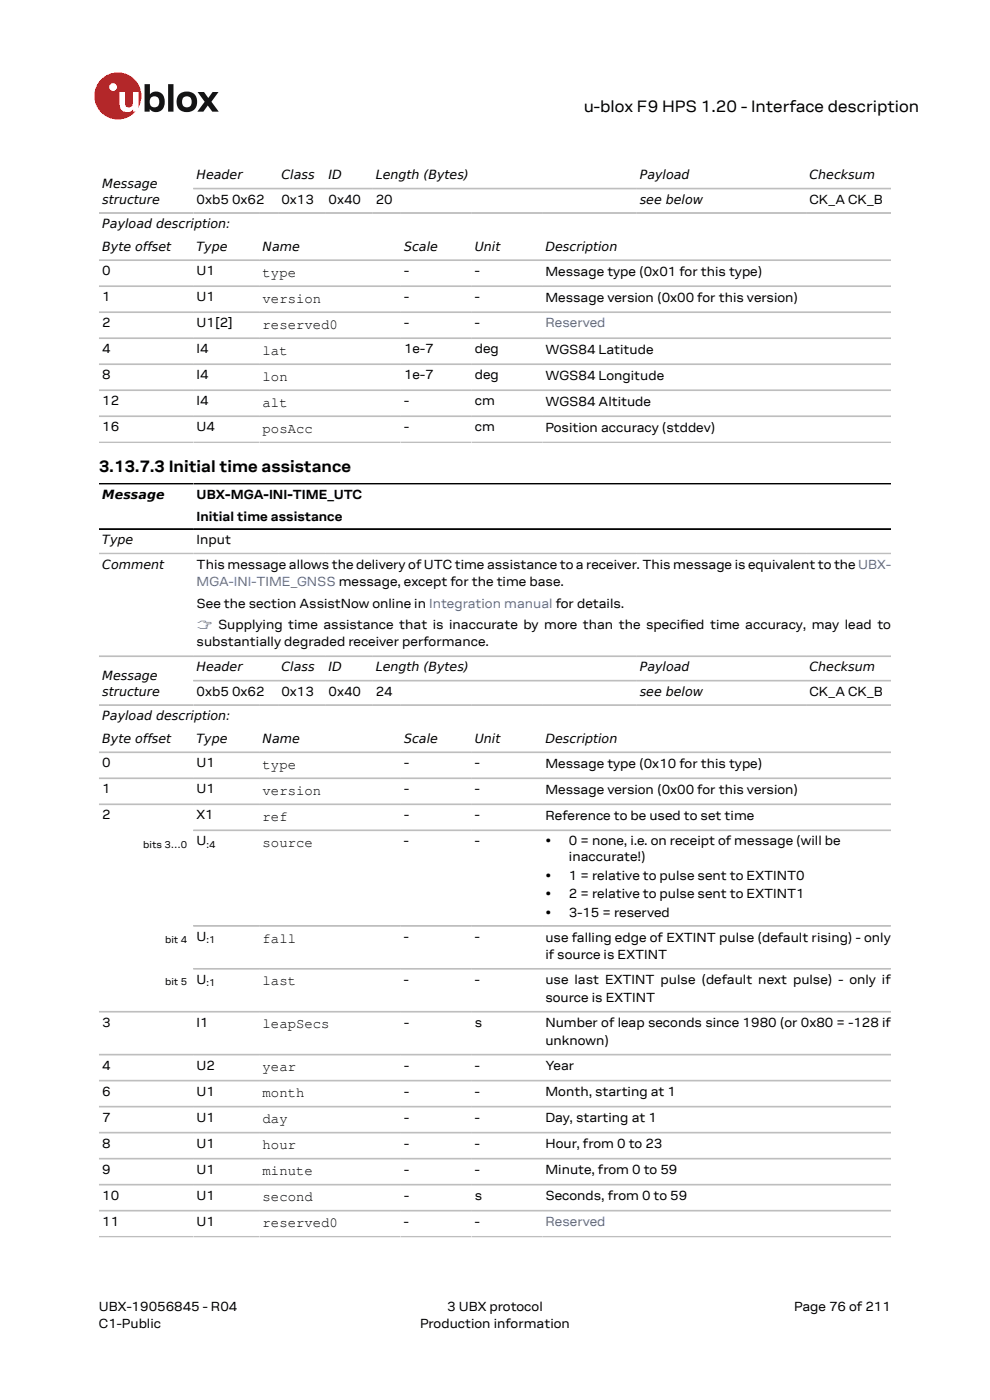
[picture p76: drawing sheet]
<svg xmlns="http://www.w3.org/2000/svg" width="210mm" height="297mm" viewBox="0 0 210 297" stroke-linecap="round" stroke-linejoin="round" font-family="sans-serif">
<defs><g id="words">
<g font-size="3.5">
<text x="123.8" y="23.7">u-blox F9 HPS 1.20 - Interface description</text>
<text x="21" y="100.2">3.13.7.3 Initial time assistance</text>
</g>
<g font-size="3">
<text x="55.7" y="58.7">type</text>
<text x="55.7" y="64.2">version</text>
<text x="55.7" y="69.8">reserved0</text>
<text x="55.7" y="75.3">lat</text>
<text x="55.7" y="80.8">lon</text>
<text x="55.7" y="86.3">alt</text>
<text x="55.7" y="91.8">posAcc</text>
<text x="55.7" y="163.1">type</text>
<text x="55.7" y="168.6">version</text>
<text x="55.7" y="179.7">source</text>
<text x="55.7" y="174.2">ref</text>
<text x="55.7" y="200">fall</text>
<text x="55.7" y="209.1">last</text>
<text x="55.7" y="218.2">leapSecs</text>
<text x="55.7" y="227.3">year</text>
<text x="55.7" y="232.8">month</text>
<text x="55.7" y="238.3">day</text>
<text x="55.7" y="243.8">hour</text>
<text x="55.7" y="249.3">minute</text>
<text x="55.7" y="254.9">second</text>
<text x="55.7" y="260.4">reserved0</text>
</g>
<g font-size="2.8">
<text x="41.7" y="43.2">0xb5 0x62</text>
<text x="59.7" y="43.2">0x13</text>
<text x="69.7" y="43.2">0x40</text>
<text x="79.7" y="43.2">20</text>
<text x="171.7" y="43.2">CK_A CK_B</text>
<text x="21.7" y="58.4">0</text>
<text x="41.7" y="58.4">U1</text>
<text x="85.7" y="58.4">-</text>
<text x="100.7" y="58.4">-</text>
<text x="115.7" y="58.5">Message type (0x01 for this type)</text>
<text x="21.7" y="63.9">1</text>
<text x="41.7" y="63.9">U1</text>
<text x="85.7" y="63.9">-</text>
<text x="100.7" y="63.9">-</text>
<text x="115.7" y="64">Message version (0x00 for this version)</text>
<text x="21.7" y="69.4">2</text>
<text x="41.7" y="69.4">U1[2]</text>
<text x="85.7" y="69.4">-</text>
<text x="100.7" y="69.4">-</text>
<text x="21.7" y="74.9">4</text>
<text x="41.7" y="74.9">I4</text>
<text x="85.7" y="74.9">1e-7</text>
<text x="100.7" y="74.9">deg</text>
<text x="115.7" y="75.1">WGS84 Latitude</text>
<text x="21.7" y="80.4">8</text>
<text x="41.7" y="80.4">I4</text>
<text x="85.7" y="80.4">1e-7</text>
<text x="100.7" y="80.4">deg</text>
<text x="115.7" y="80.6">WGS84 Longitude</text>
<text x="21.7" y="86">12</text>
<text x="41.7" y="86">I4</text>
<text x="85.7" y="86">-</text>
<text x="100.7" y="86">cm</text>
<text x="115.7" y="86.1">WGS84 Altitude</text>
<text x="21.7" y="91.5">16</text>
<text x="41.7" y="91.5">U4</text>
<text x="85.7" y="91.5">-</text>
<text x="100.7" y="91.5">cm</text>
<text x="115.7" y="91.6">Position accuracy (stddev)</text>
<text x="41.7" y="105.9">UBX-MGA-INI-TIME_UTC</text>
<text x="41.7" y="110.5">Initial time assistance</text>
<text x="41.7" y="115.4">Input</text>
<text x="41.7" y="120.7">This message allows the delivery of UTC time assistance to a receiver. This message is equivalent to the UBX-</text>
<text x="41.7" y="128.9">See the section AssistNow online in Integration manual for details.</text>
<text x="41.7" y="137.1">substantially degraded receiver performance.</text>
<text x="144.3" y="133.4">i</text>
<text x="41.7" y="147.6">0xb5 0x62</text>
<text x="59.7" y="147.6">0x13</text>
<text x="69.7" y="147.6">0x40</text>
<text x="79.7" y="147.6">24</text>
<text x="171.7" y="147.6">CK_A CK_B</text>
<text x="21.7" y="162.8">0</text>
<text x="41.7" y="162.8">U1</text>
<text x="85.7" y="162.8">-</text>
<text x="100.7" y="162.8">-</text>
<text x="115.7" y="162.9">Message type (0x10 for this type)</text>
<text x="21.7" y="168.3">1</text>
<text x="21.7" y="173.8">2</text>
<text x="41.7" y="168.3">U1</text>
<text x="41.7" y="173.8">X1</text>
<text x="85.7" y="168.3">-</text>
<text x="85.7" y="173.8">-</text>
<text x="100.7" y="168.3">-</text>
<text x="100.7" y="173.8">-</text>
<text x="115.7" y="168.4">Message version (0x00 for this version)</text>
<text x="115.7" y="173.9">Reference to be used to set time</text>
<text x="41.7" y="179.3">U</text>
<text x="85.7" y="179.3">-</text>
<text x="100.7" y="179.3">-</text>
<text x="115.7" y="179.3">•</text>
<text x="120.7" y="179.3">0 = none, i.e. on receipt of message (will be</text>
<text x="120.7" y="182.7">inaccurate!)</text>
<text x="115.7" y="186.6">•</text>
<text x="115.7" y="190.5">•</text>
<text x="120.7" y="186.6">1 = relative to pulse sent to EXTINT0</text>
<text x="120.7" y="190.5">2 = relative to pulse sent to EXTINT1</text>
<text x="115.7" y="194.4">•</text>
<text x="120.7" y="194.4">3-15 = reserved</text>
<text x="41.7" y="199.6">U</text>
<text x="85.7" y="199.6">-</text>
<text x="100.7" y="199.6">-</text>
<text x="115.7" y="199.7">use falling edge of EXTINT pulse (default rising) - only</text>
<text x="115.7" y="203.4">if source is EXTINT</text>
<text x="41.7" y="208.7">U</text>
<text x="85.7" y="208.7">-</text>
<text x="100.7" y="208.7">-</text>
<text x="115.7" y="208.8">use last EXTINT pulse (default next pulse) - only if</text>
<text x="115.7" y="212.5">source is EXTINT</text>
<text x="21.7" y="217.8">3</text>
<text x="41.7" y="217.8">I1</text>
<text x="85.7" y="217.8">-</text>
<text x="100.7" y="217.8">s</text>
<text x="115.7" y="217.9">Number of leap seconds since 1980 (or 0x80 = -128 if</text>
<text x="115.7" y="221.6">unknown)</text>
<text x="21.7" y="226.9">4</text>
<text x="41.7" y="226.9">U2</text>
<text x="85.7" y="226.9">-</text>
<text x="100.7" y="226.9">-</text>
<text x="115.7" y="227">Year</text>
<text x="21.7" y="232.4">6</text>
<text x="41.7" y="232.4">U1</text>
<text x="85.7" y="232.4">-</text>
<text x="100.7" y="232.4">-</text>
<text x="115.7" y="232.6">Month, starting at 1</text>
<text x="21.7" y="237.9">7</text>
<text x="41.7" y="237.9">U1</text>
<text x="85.7" y="237.9">-</text>
<text x="100.7" y="237.9">-</text>
<text x="115.7" y="238.1">Day, starting at 1</text>
<text x="21.7" y="243.5">8</text>
<text x="41.7" y="243.5">U1</text>
<text x="85.7" y="243.5">-</text>
<text x="100.7" y="243.5">-</text>
<text x="115.7" y="243.6">Hour, from 0 to 23</text>
<text x="21.7" y="249">9</text>
<text x="41.7" y="249">U1</text>
<text x="85.7" y="249">-</text>
<text x="100.7" y="249">-</text>
<text x="115.7" y="249.1">Minute, from 0 to 59</text>
<text x="21.7" y="254.5">10</text>
<text x="41.7" y="254.5">U1</text>
<text x="85.7" y="254.5">-</text>
<text x="100.7" y="254.5">s</text>
<text x="115.7" y="254.6">Seconds, from 0 to 59</text>
<text x="21.7" y="260">11</text>
<text x="41.7" y="260">U1</text>
<text x="85.7" y="260">-</text>
<text x="100.7" y="260">-</text>
<text x="21" y="278">UBX-19056845 - R04</text>
<text x="21" y="281.8">C1-Public</text>
<text x="89.1" y="281.8">Production information</text>
<text x="94.9" y="278">3 UBX protocol</text>
<text x="168.4" y="278">Page 76 of 211</text>
</g>
<g font-size="2.8" fill="#4664b4">
<text x="115.7" y="69.4">Reserved</text>
<text x="41.7" y="124.4">MGA-INI-TIME_GNSS message, except for the time base.</text>
<text x="41.7" y="133.4">☞ Supplying time assistance that is inaccurate by more than the specifed time accuracy, may lead to</text>
<text x="115.7" y="260.1">Reserved</text>
</g>
<g font-size="2.7">
<text x="21.7" y="39.8">Message</text>
<text x="41.7" y="38">Header</text>
<text x="59.7" y="38">Class</text>
<text x="69.7" y="38">ID</text>
<text x="79.7" y="38">Length (Bytes)</text>
<text x="135.7" y="38">Payload</text>
<text x="171.7" y="38">Checksum</text>
<text x="21.7" y="43.2">structure</text>
<text x="135.7" y="43.2">see below</text>
<text x="21.7" y="48.4">Payload description:</text>
<text x="21.7" y="53.2">Byte offset</text>
<text x="41.7" y="53.2">Type</text>
<text x="55.7" y="53.2">Name</text>
<text x="85.7" y="53.2">Scale</text>
<text x="100.7" y="53.2">Unit</text>
<text x="115.7" y="53.2">Description</text>
<text x="21.7" y="105.8">Message</text>
<text x="21.7" y="115.4">Type</text>
<text x="21.7" y="120.6">Comment</text>
<text x="41.7" y="142.4">Header</text>
<text x="59.7" y="142.4">Class</text>
<text x="69.7" y="142.4">ID</text>
<text x="79.7" y="142.4">Length (Bytes)</text>
<text x="135.7" y="142.4">Payload</text>
<text x="171.7" y="142.4">Checksum</text>
<text x="21.7" y="144.2">Message</text>
<text x="21.7" y="147.6">structure</text>
<text x="135.7" y="147.6">see below</text>
<text x="21.7" y="152.8">Payload description:</text>
<text x="21.7" y="157.6">Byte offset</text>
<text x="41.7" y="157.6">Type</text>
<text x="55.7" y="157.6">Name</text>
<text x="85.7" y="157.6">Scale</text>
<text x="100.7" y="157.6">Unit</text>
<text x="115.7" y="157.6">Description</text>
</g>
<g font-size="2.1">
<text x="30.4" y="179.8">bits 3…0</text>
<text x="43.8" y="179.8">:4</text>
<text x="35" y="199.9">bit 4</text>
<text x="43.8" y="200.1">:1</text>
<text x="35" y="209.1">bit 5</text>
<text x="43.8" y="209.2">:1</text>
</g>
</g></defs>
<circle cx="25" cy="20.4" r="5" fill="#ed2023"/>
<circle cx="24" cy="18.5" r=".83" fill="#fff"/>
<g fill="#151516">
<path d="M35.7 17.9h1.1v5.8h-1.1z"/>
<path d="M41.9 19.5h1.4l.9 1.3 .9-1.3h1.3l-1.6 2.1 1.6 2.1h-1.4l-.9-1.3-1 1.3h-1.2l1.5-2.1z"/>
<path d="M32 20.7a1.17 1.17 0 0 0-.1 1.5 1.17 1.17 0 0 0 1.4 .4 1.16 1.16 0 0 0 .4-1.6 1.16 1.16 0 0 0-1.7-.3zM30.7 17.9h1.1v2.1a1.82 1.82 0 0 1 2.2-.4 1.82 1.82 0 0 1 .9 2 1.83 1.83 0 0 1-1 2 1.83 1.83 0 0 1-2.1-.5v.6h-1.1z"/>
<path d="M38.9 20.7a1.18 1.18 0 0 0-.2 1.5 1.18 1.18 0 0 0 1.5 .4 1.18 1.18 0 0 0 .4-1.5 1.18 1.18 0 0 0-1.5-.5zM37.4 21.6a2.25 2.25 0 0 1 4.5 0 2.25 2.25 0 0 1-4.5 0z"/>
</g>
<path d="M25.4 19.5h1.1v2.5a.84 .84 0 0 0 1 .8 .84 .84 0 0 0 .7-1v-2.3h1.1v4.2h-1.1v-.5a1.59 1.59 0 0 1-1.8 .5 1.59 1.59 0 0 1-1-1.5z" fill="#fff"/>
<g fill="none" stroke="#bebebe" stroke-width=".35">
<path d="M21 45.2h168M21 55.2h168M41 40h148M21 60.7h168M21 66.2h168M21 71.7h168M21 77.3h168M21 82.8h168M21 88.3h168M21 93.8h168M21 117.4h168M21 139.2h168"/>
<path d="M21 149.6h168M21 159.6h168M189 144.4h-148M21 165.1h168M21 170.6h168M41 176.1h148M41 196.4h148M21 214.6h168M41 205.5h148M21 223.7h168M21 229.3h168M21 234.8h168"/>
<path d="M21 240.3h168M21 245.8h168M21 251.3h168M21 256.8h168M21 262.4h168"/>
</g>
<path d="M21 102.6h168M21 112.2h168" fill="none" stroke="#000" stroke-width=".35"/>
<use href="#words"/>
</svg>
